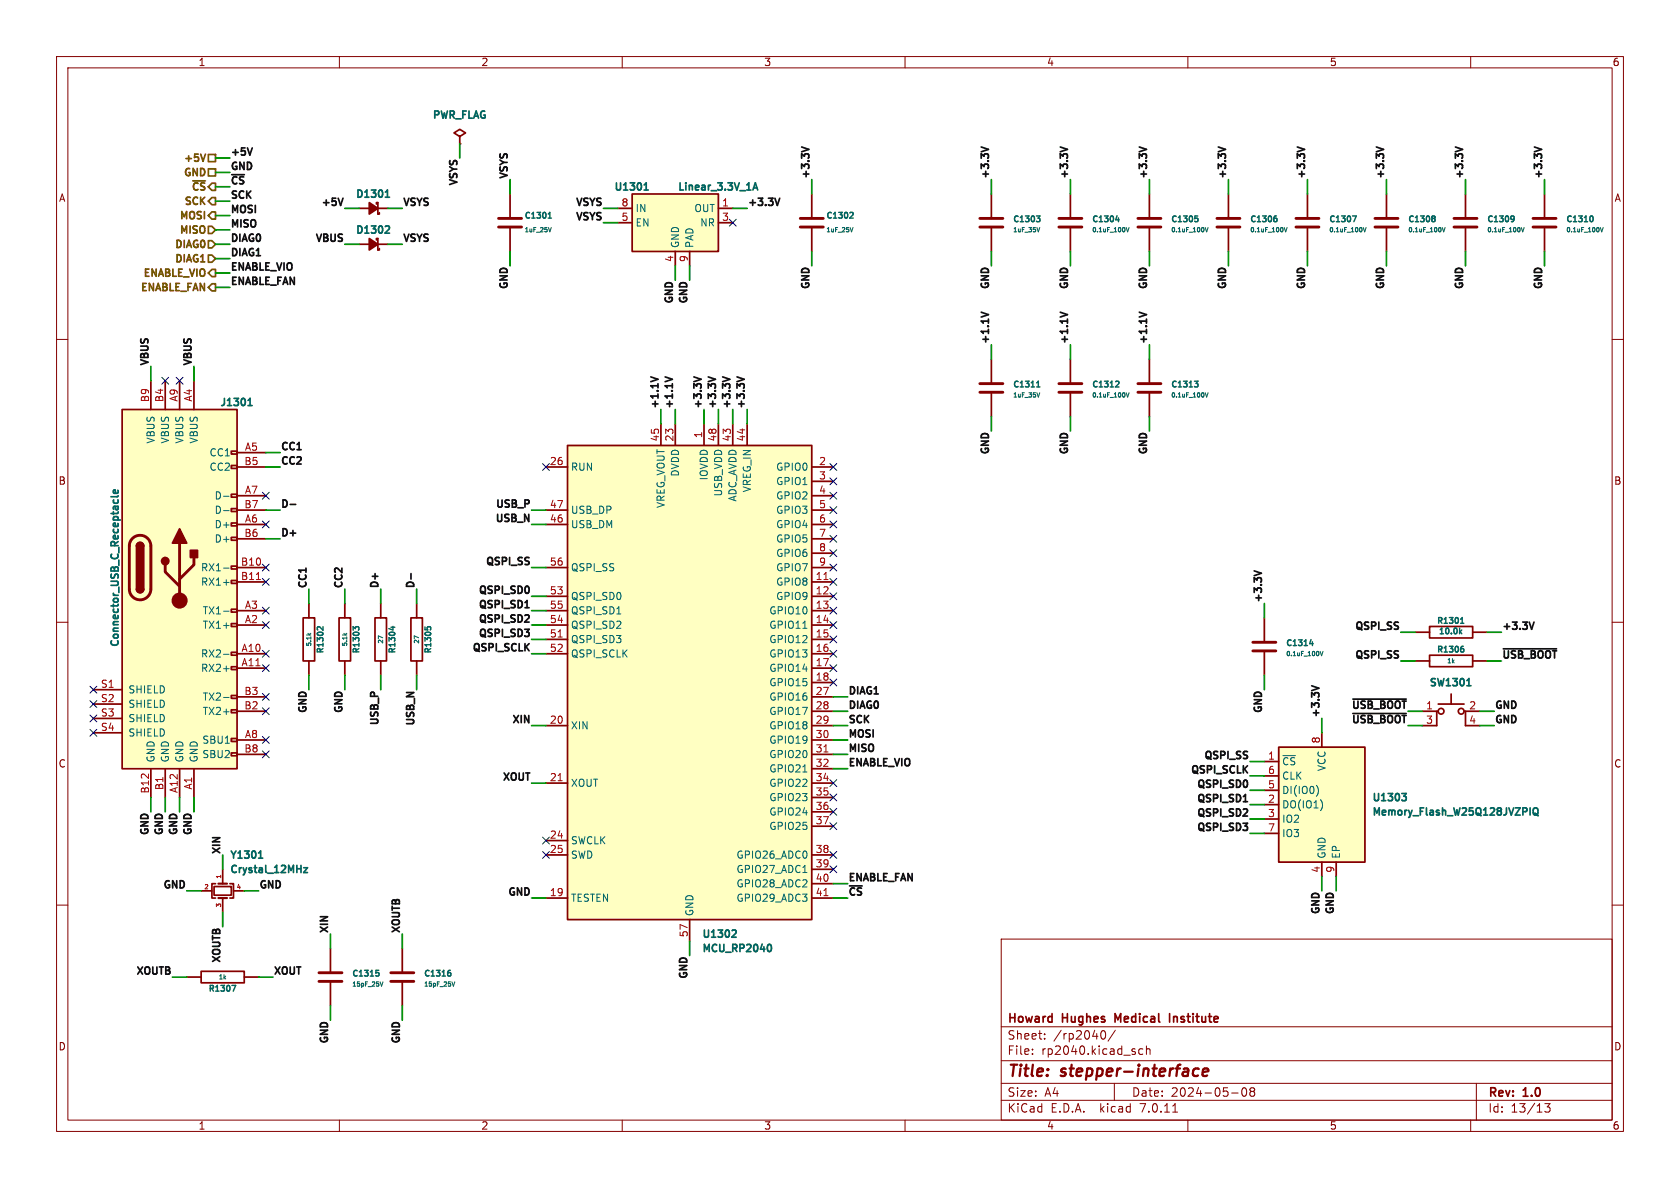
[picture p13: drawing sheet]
<svg xmlns="http://www.w3.org/2000/svg" width="297mm" height="210mm" viewBox="0 0 297 210" stroke-linecap="round" stroke-linejoin="round" font-family="sans-serif">
<defs><g id="words">
<g font-size="2.8" fill="#840000">
<text x="178" y="190.9">Title:</text>
<text x="187.7" y="190.9">stepper-interface</text>
</g>
<g font-size="2.1" fill="#840000">
<text x="178" y="184">Sheet:</text>
<text x="178" y="181.2">Howard</text>
<text x="186.2" y="184">/rp2040/</text>
<text x="187.9" y="181.2">Hughes</text>
<text x="197.8" y="181.2">Medical</text>
<text x="208" y="181.2">Institute</text>
<text x="178" y="186.7">File:</text>
<text x="184.1" y="186.7">rp2040.kicad_sch</text>
<text x="178" y="196.9">KiCad</text>
<text x="178" y="194.1">Size:</text>
<text x="184.7" y="194.1">A4</text>
<text x="185.7" y="196.9">E.D.A.</text>
<text x="194.6" y="196.9">kicad</text>
<text x="200" y="194.1">Date:</text>
<text x="201.8" y="196.9">7.0.11</text>
<text x="207" y="194.1">2024-05-08</text>
<text x="263" y="194.3">Rev:</text>
<text x="263" y="196.9">Id:</text>
<text x="267.1" y="196.9">13/13</text>
<text x="269.4" y="194.3">1.0</text>
</g>
<g font-size="1.8" fill="#840000">
<text x="35" y="11.9">1</text>
<text x="85" y="11.9">2</text>
<text x="135" y="11.9">3</text>
<text x="185" y="11.9">4</text>
<text x="235" y="11.9">5</text>
<text x="285" y="11.9">6</text>
<text x="10.3" y="35.9">A</text>
<text x="285.3" y="35.9">A</text>
<text x="10.3" y="85.9">B</text>
<text x="285.3" y="85.9">B</text>
<text x="10.3" y="135.9">C</text>
<text x="285.3" y="135.9">C</text>
<text x="10.3" y="185.9">D</text>
<text x="285.3" y="185.9">D</text>
<text x="35" y="199.9">1</text>
<text x="85" y="199.9">2</text>
<text x="135" y="199.9">3</text>
<text x="185" y="199.9">4</text>
<text x="235" y="199.9">5</text>
<text x="285" y="199.9">6</text>
</g>
<g font-size="1.8" fill="#006464">
<text x="76.2" y="21.4">PWR_FLAG</text>
<text x="62.7" y="35.4">D1301</text>
<text x="108.3" y="34.1">U1301</text>
<text x="119.6" y="34.1">Linear_3.3V_1A</text>
<text x="62.7" y="41.7">D1302</text>
<text x="112.3" y="40.2">EN</text>
<text x="112.3" y="37.7">IN</text>
<text x="122.7" y="37.7">OUT</text>
<text x="123.7" y="40.2">NR</text>
<text x="120.2" y="43.9" transform="rotate(-90 120.2 43.9)">GND</text>
<text x="122.8" y="43.9" transform="rotate(-90 122.8 43.9)">PAD</text>
<text x="38.7" y="72.2">J1301</text>
<text x="27.5" y="78.5" transform="rotate(-90 27.5 78.5)">VBUS</text>
<text x="30.1" y="78.5" transform="rotate(-90 30.1 78.5)">VBUS</text>
<text x="32.6" y="78.5" transform="rotate(-90 32.6 78.5)">VBUS</text>
<text x="35.2" y="78.5" transform="rotate(-90 35.2 78.5)">VBUS</text>
<text x="36.9" y="80.9">CC1</text>
<text x="36.9" y="83.4">CC2</text>
<text x="100.8" y="83.4">RUN</text>
<text x="137.1" y="83.4">GPIO0</text>
<text x="37.8" y="88.5">D-</text>
<text x="117.7" y="89.9" transform="rotate(-90 117.7 89.9)">VREG_VOUT</text>
<text x="120.2" y="84.3" transform="rotate(-90 120.2 84.3)">DVDD</text>
<text x="125.3" y="85" transform="rotate(-90 125.3 85)">IOVDD</text>
<text x="127.9" y="87.9" transform="rotate(-90 127.9 87.9)">USB_VDD</text>
<text x="130.4" y="88.8" transform="rotate(-90 130.4 88.8)">ADC_AVDD</text>
<text x="132.9" y="87.1" transform="rotate(-90 132.9 87.1)">VREG_IN</text>
<text x="137.1" y="86">GPIO1</text>
<text x="137.1" y="88.5">GPIO2</text>
<text x="37.8" y="93.6">D+</text>
<text x="37.8" y="91">D-</text>
<text x="100.8" y="93.6">USB_DM</text>
<text x="100.8" y="91">USB_DP</text>
<text x="137.1" y="91">GPIO3</text>
<text x="137.1" y="93.6">GPIO4</text>
<text x="35.4" y="101.2">RX1-</text>
<text x="37.8" y="96.1">D+</text>
<text x="100.8" y="101.2">QSPI_SS</text>
<text x="137.1" y="96.1">GPIO5</text>
<text x="137.1" y="98.7">GPIO6</text>
<text x="137.1" y="101.2">GPIO7</text>
<text x="35.4" y="103.7">RX1+</text>
<text x="100.8" y="106.3">QSPI_SD0</text>
<text x="137.1" y="103.7">GPIO8</text>
<text x="137.1" y="106.3">GPIO9</text>
<text x="35.7" y="111.4">TX1+</text>
<text x="35.7" y="108.8">TX1-</text>
<text x="100.8" y="113.9">QSPI_SD3</text>
<text x="100.8" y="111.4">QSPI_SD2</text>
<text x="100.8" y="108.8">QSPI_SD1</text>
<text x="135.9" y="108.8">GPIO10</text>
<text x="135.9" y="111.4">GPIO11</text>
<text x="135.9" y="113.9">GPIO12</text>
<text x="21.4" y="114.6" transform="rotate(-90 21.4 114.6)">Connector_USB_C_Receptacle</text>
<text x="35.4" y="116.4">RX2-</text>
<text x="35.4" y="119">RX2+</text>
<text x="100.8" y="116.4">QSPI_SCLK</text>
<text x="135.9" y="116.4">GPIO13</text>
<text x="135.9" y="119">GPIO14</text>
<text x="22.6" y="122.8">SHIELD</text>
<text x="22.6" y="125.3">SHIELD</text>
<text x="35.7" y="124.1">TX2-</text>
<text x="135.9" y="121.5">GPIO15</text>
<text x="135.9" y="124.1">GPIO16</text>
<text x="252.5" y="121.7">SW1301</text>
<text x="22.6" y="127.9">SHIELD</text>
<text x="22.6" y="130.4">SHIELD</text>
<text x="35.7" y="131.7">SBU1</text>
<text x="35.7" y="126.6">TX2+</text>
<text x="100.8" y="129.1">XIN</text>
<text x="135.9" y="126.6">GPIO17</text>
<text x="135.9" y="129.1">GPIO18</text>
<text x="135.9" y="131.7">GPIO19</text>
<text x="27.5" y="134.9" transform="rotate(-90 27.5 134.9)">GND</text>
<text x="30.1" y="134.9" transform="rotate(-90 30.1 134.9)">GND</text>
<text x="32.6" y="134.9" transform="rotate(-90 32.6 134.9)">GND</text>
<text x="35.2" y="134.9" transform="rotate(-90 35.2 134.9)">GND</text>
<text x="35.7" y="134.2">SBU2</text>
<text x="135.9" y="134.2">GPIO20</text>
<text x="135.9" y="136.8">GPIO21</text>
<text x="226.6" y="135.5">~{CS}</text>
<text x="234.5" y="136.4" transform="rotate(-90 234.5 136.4)">VCC</text>
<text x="100.8" y="139.3">XOUT</text>
<text x="135.9" y="139.3">GPIO22</text>
<text x="135.9" y="141.8">GPIO23</text>
<text x="226.6" y="143.1">DO(IO1)</text>
<text x="226.6" y="140.6">DI(IO0)</text>
<text x="226.6" y="138">CLK</text>
<text x="242.4" y="142.1">U1303</text>
<text x="100.8" y="149.5">SWCLK</text>
<text x="135.9" y="144.4">GPIO24</text>
<text x="135.9" y="146.9">GPIO25</text>
<text x="226.6" y="145.6">IO2</text>
<text x="226.6" y="148.2">IO3</text>
<text x="242.4" y="144.6">Memory_Flash_W25Q128JVZPIQ</text>
<text x="40.4" y="152.2">Y1301</text>
<text x="40.4" y="154.8">Crystal_12MHz</text>
<text x="100.8" y="152">SWD</text>
<text x="130.1" y="152">GPIO26_ADC0</text>
<text x="130.1" y="154.5">GPIO27_ADC1</text>
<text x="234.5" y="151.9" transform="rotate(-90 234.5 151.9)">GND</text>
<text x="237.1" y="151.9" transform="rotate(-90 237.1 151.9)">EP</text>
<text x="100.8" y="159.6">TESTEN</text>
<text x="130.1" y="157.1">GPIO28_ADC2</text>
<text x="130.1" y="159.6">GPIO29_ADC3</text>
<text x="122.8" y="162.1" transform="rotate(-90 122.8 162.1)">GND</text>
<text x="123.9" y="166.2">U1302</text>
<text x="123.9" y="168.7">MCU_RP2040</text>
</g>
<g font-size="1.8" fill="#725600">
<text x="32.1" y="29">+5V</text>
<text x="32.1" y="31.6">GND</text>
<text x="33.5" y="34.1">~{CS}</text>
<text x="31.4" y="39.2">MOSI</text>
<text x="31.4" y="41.7">MISO</text>
<text x="32.2" y="36.7">SCK</text>
<text x="30.5" y="44.3">DIAG0</text>
<text x="30.5" y="46.8">DIAG1</text>
<text x="24.5" y="51.9">ENABLE_FAN</text>
<text x="25" y="49.4">ENABLE_VIO</text>
</g>
<g font-size="1.8" fill="#0f0f0f">
<text x="40.6" y="27.6">+5V</text>
<text x="40.6" y="32.7">~{CS}</text>
<text x="40.6" y="30.1">GND</text>
<text x="40.6" y="35.2">SCK</text>
<text x="80.9" y="33.2" transform="rotate(-90 80.9 33.2)">VSYS</text>
<text x="89.8" y="31.8" transform="rotate(-90 89.8 31.8)">VSYS</text>
<text x="143.2" y="31.8" transform="rotate(-90 143.2 31.8)">+3.3V</text>
<text x="174.9" y="31.8" transform="rotate(-90 174.9 31.8)">+3.3V</text>
<text x="188.9" y="31.8" transform="rotate(-90 188.9 31.8)">+3.3V</text>
<text x="202.9" y="31.8" transform="rotate(-90 202.9 31.8)">+3.3V</text>
<text x="216.8" y="31.8" transform="rotate(-90 216.8 31.8)">+3.3V</text>
<text x="230.8" y="31.8" transform="rotate(-90 230.8 31.8)">+3.3V</text>
<text x="244.8" y="31.8" transform="rotate(-90 244.8 31.8)">+3.3V</text>
<text x="258.7" y="31.8" transform="rotate(-90 258.7 31.8)">+3.3V</text>
<text x="272.7" y="31.8" transform="rotate(-90 272.7 31.8)">+3.3V</text>
<text x="40.6" y="40.3">MISO</text>
<text x="40.6" y="37.8">MOSI</text>
<text x="56.4" y="36.5">+5V</text>
<text x="71.1" y="36.5">VSYS</text>
<text x="101.4" y="39">VSYS</text>
<text x="101.4" y="36.5">VSYS</text>
<text x="132.1" y="36.5">+3.3V</text>
<text x="40.6" y="42.8">DIAG0</text>
<text x="40.6" y="47.9">ENABLE_VIO</text>
<text x="40.6" y="45.4">DIAG1</text>
<text x="55.4" y="42.8">VBUS</text>
<text x="71.1" y="42.8">VSYS</text>
<text x="40.6" y="50.5">ENABLE_FAN</text>
<text x="89.8" y="51.5" transform="rotate(-90 89.8 51.5)">GND</text>
<text x="143.2" y="51.5" transform="rotate(-90 143.2 51.5)">GND</text>
<text x="174.9" y="51.5" transform="rotate(-90 174.9 51.5)">GND</text>
<text x="188.9" y="51.5" transform="rotate(-90 188.9 51.5)">GND</text>
<text x="202.9" y="51.5" transform="rotate(-90 202.9 51.5)">GND</text>
<text x="216.8" y="51.5" transform="rotate(-90 216.8 51.5)">GND</text>
<text x="230.8" y="51.5" transform="rotate(-90 230.8 51.5)">GND</text>
<text x="244.8" y="51.5" transform="rotate(-90 244.8 51.5)">GND</text>
<text x="258.7" y="51.5" transform="rotate(-90 258.7 51.5)">GND</text>
<text x="272.7" y="51.5" transform="rotate(-90 272.7 51.5)">GND</text>
<text x="119" y="54.1" transform="rotate(-90 119 54.1)">GND</text>
<text x="121.6" y="54.1" transform="rotate(-90 121.6 54.1)">GND</text>
<text x="26.3" y="64.8" transform="rotate(-90 26.3 64.8)">VBUS</text>
<text x="33.9" y="64.8" transform="rotate(-90 33.9 64.8)">VBUS</text>
<text x="174.9" y="61" transform="rotate(-90 174.9 61)">+1.1V</text>
<text x="188.9" y="61" transform="rotate(-90 188.9 61)">+1.1V</text>
<text x="202.9" y="61" transform="rotate(-90 202.9 61)">+1.1V</text>
<text x="116.5" y="72.4" transform="rotate(-90 116.5 72.4)">+1.1V</text>
<text x="119" y="72.4" transform="rotate(-90 119 72.4)">+1.1V</text>
<text x="124.1" y="72.4" transform="rotate(-90 124.1 72.4)">+3.3V</text>
<text x="126.7" y="72.4" transform="rotate(-90 126.7 72.4)">+3.3V</text>
<text x="129.2" y="72.4" transform="rotate(-90 129.2 72.4)">+3.3V</text>
<text x="131.7" y="72.4" transform="rotate(-90 131.7 72.4)">+3.3V</text>
<text x="49.5" y="82.2">CC2</text>
<text x="49.5" y="79.7">CC1</text>
<text x="174.9" y="80.7" transform="rotate(-90 174.9 80.7)">GND</text>
<text x="188.9" y="80.7" transform="rotate(-90 188.9 80.7)">GND</text>
<text x="202.9" y="80.7" transform="rotate(-90 202.9 80.7)">GND</text>
<text x="49.5" y="89.8">D-</text>
<text x="87.3" y="89.8">USB_P</text>
<text x="49.5" y="94.9">D+</text>
<text x="87.2" y="92.4">USB_N</text>
<text x="85.5" y="100">QSPI_SS</text>
<text x="54.3" y="104.1" transform="rotate(-90 54.3 104.1)">CC1</text>
<text x="60.6" y="104.1" transform="rotate(-90 60.6 104.1)">CC2</text>
<text x="67" y="104.1" transform="rotate(-90 67 104.1)">D+</text>
<text x="73.3" y="104.1" transform="rotate(-90 73.3 104.1)">D-</text>
<text x="84.2" y="105.1">QSPI_SD0</text>
<text x="84.2" y="107.6">QSPI_SD1</text>
<text x="223.2" y="106.7" transform="rotate(-90 223.2 106.7)">+3.3V</text>
<text x="84.2" y="112.7">QSPI_SD3</text>
<text x="84.2" y="110.1">QSPI_SD2</text>
<text x="239.2" y="111.4">QSPI_SS</text>
<text x="265.4" y="111.4">+3.3V</text>
<text x="83.2" y="115.2">QSPI_SCLK</text>
<text x="239.2" y="116.5">QSPI_SS</text>
<text x="265.4" y="116.5">~{USB_BOOT}</text>
<text x="149.9" y="125.4">DIAG0</text>
<text x="149.9" y="122.8">DIAG1</text>
<text x="238.6" y="125.4">~{USB_BOOT}</text>
<text x="264.2" y="125.4">GND</text>
<text x="54.3" y="126.5" transform="rotate(-90 54.3 126.5)">GND</text>
<text x="60.6" y="126.5" transform="rotate(-90 60.6 126.5)">GND</text>
<text x="67" y="128.6" transform="rotate(-90 67 128.6)">USB_P</text>
<text x="73.3" y="128.7" transform="rotate(-90 73.3 128.7)">USB_N</text>
<text x="90.2" y="127.9">XIN</text>
<text x="149.9" y="130.5">MOSI</text>
<text x="149.9" y="127.9">SCK</text>
<text x="223.2" y="126.5" transform="rotate(-90 223.2 126.5)">GND</text>
<text x="233.3" y="127" transform="rotate(-90 233.3 127)">+3.3V</text>
<text x="238.6" y="127.9">~{USB_BOOT}</text>
<text x="264.2" y="127.9">GND</text>
<text x="149.9" y="135.5">ENABLE_VIO</text>
<text x="149.9" y="133">MISO</text>
<text x="210.2" y="136.8">QSPI_SCLK</text>
<text x="212.5" y="134.3">QSPI_SS</text>
<text x="88.5" y="138.1">XOUT</text>
<text x="211.2" y="139.4">QSPI_SD0</text>
<text x="211.2" y="141.9">QSPI_SD1</text>
<text x="26.3" y="148" transform="rotate(-90 26.3 148)">GND</text>
<text x="28.9" y="148" transform="rotate(-90 28.9 148)">GND</text>
<text x="31.4" y="148" transform="rotate(-90 31.4 148)">GND</text>
<text x="33.9" y="148" transform="rotate(-90 33.9 148)">GND</text>
<text x="211.2" y="147">QSPI_SD3</text>
<text x="211.2" y="144.4">QSPI_SD2</text>
<text x="39" y="151.1" transform="rotate(-90 39 151.1)">XIN</text>
<text x="149.9" y="155.9">ENABLE_FAN</text>
<text x="28.5" y="157.1">GND</text>
<text x="45.7" y="157.1">GND</text>
<text x="89.4" y="158.4">GND</text>
<text x="149.9" y="158.4">~{CS}</text>
<text x="58.1" y="165.1" transform="rotate(-90 58.1 165.1)">XIN</text>
<text x="70.8" y="165.1" transform="rotate(-90 70.8 165.1)">XOUTB</text>
<text x="233.3" y="162" transform="rotate(-90 233.3 162)">GND</text>
<text x="235.9" y="162" transform="rotate(-90 235.9 162)">GND</text>
<text x="23.7" y="172.4">XOUTB</text>
<text x="39" y="170.6" transform="rotate(-90 39 170.6)">XOUTB</text>
<text x="48.3" y="172.4">XOUT</text>
<text x="121.6" y="173.4" transform="rotate(-90 121.6 173.4)">GND</text>
<text x="58.1" y="184.9" transform="rotate(-90 58.1 184.9)">GND</text>
<text x="70.8" y="184.9" transform="rotate(-90 70.8 184.9)">GND</text>
</g>
<g font-size="1.8" fill="#a90000">
<text x="109.8" y="39.1">5</text>
<text x="109.8" y="36.6">8</text>
<text x="127.6" y="36.6">1</text>
<text x="127.6" y="39.1">3</text>
<text x="119.1" y="46.4" transform="rotate(-90 119.1 46.4)">4</text>
<text x="121.7" y="46.4" transform="rotate(-90 121.7 46.4)">9</text>
<text x="26.4" y="71.2" transform="rotate(-90 26.4 71.2)">B9</text>
<text x="29" y="71.2" transform="rotate(-90 29 71.2)">B4</text>
<text x="31.5" y="71.1" transform="rotate(-90 31.5 71.1)">A9</text>
<text x="34" y="71.1" transform="rotate(-90 34 71.1)">A4</text>
<text x="124.2" y="77.5" transform="rotate(-90 124.2 77.5)">1</text>
<text x="43.1" y="82.3">B5</text>
<text x="43.2" y="79.8">A5</text>
<text x="97.1" y="82.3">26</text>
<text x="116.6" y="78.1" transform="rotate(-90 116.6 78.1)">45</text>
<text x="119.1" y="78.1" transform="rotate(-90 119.1 78.1)">23</text>
<text x="126.7" y="78.1" transform="rotate(-90 126.7 78.1)">48</text>
<text x="129.3" y="78.1" transform="rotate(-90 129.3 78.1)">43</text>
<text x="131.8" y="78.1" transform="rotate(-90 131.8 78.1)">44</text>
<text x="144.7" y="82.3">2</text>
<text x="43.1" y="89.9">B7</text>
<text x="43.2" y="87.4">A7</text>
<text x="97.1" y="89.9">47</text>
<text x="144.7" y="84.8">3</text>
<text x="144.7" y="87.4">4</text>
<text x="144.7" y="89.9">5</text>
<text x="43.1" y="95">B6</text>
<text x="43.2" y="92.5">A6</text>
<text x="97.1" y="92.5">46</text>
<text x="144.7" y="92.5">6</text>
<text x="144.7" y="95">7</text>
<text x="42.5" y="100.1">B10</text>
<text x="97.1" y="100.1">56</text>
<text x="144.7" y="97.5">8</text>
<text x="144.7" y="100.1">9</text>
<text x="42.5" y="102.6">B11</text>
<text x="43.2" y="107.7">A3</text>
<text x="97.1" y="105.2">53</text>
<text x="97.1" y="107.7">55</text>
<text x="144.1" y="102.6">11</text>
<text x="144.1" y="105.2">12</text>
<text x="144.1" y="107.7">13</text>
<text x="43.2" y="110.2">A2</text>
<text x="97.1" y="112.8">51</text>
<text x="97.1" y="110.2">54</text>
<text x="144.1" y="110.2">14</text>
<text x="144.1" y="112.8">15</text>
<text x="42.6" y="115.3">A10</text>
<text x="42.6" y="117.9">A11</text>
<text x="97.1" y="115.3">52</text>
<text x="144.1" y="115.3">16</text>
<text x="144.1" y="117.9">17</text>
<text x="17.7" y="121.7">S1</text>
<text x="17.7" y="124.2">S2</text>
<text x="43.1" y="125.5">B2</text>
<text x="43.1" y="122.9">B3</text>
<text x="144.1" y="120.4">18</text>
<text x="144.1" y="122.9">27</text>
<text x="144.1" y="125.5">28</text>
<text x="252" y="125.5">1</text>
<text x="259.6" y="125.5">2</text>
<text x="17.7" y="126.7">S3</text>
<text x="17.7" y="129.3">S4</text>
<text x="43.2" y="130.6">A8</text>
<text x="97.1" y="128">20</text>
<text x="144.1" y="128">29</text>
<text x="144.1" y="130.6">30</text>
<text x="233.4" y="131.5" transform="rotate(-90 233.4 131.5)">8</text>
<text x="252" y="128">3</text>
<text x="259.6" y="128">4</text>
<text x="43.1" y="133.1">B8</text>
<text x="144.1" y="133.1">31</text>
<text x="144.1" y="135.6">32</text>
<text x="224.1" y="134.4">1</text>
<text x="224.1" y="136.9">6</text>
<text x="26.4" y="140.4" transform="rotate(-90 26.4 140.4)">B12</text>
<text x="29" y="139.8" transform="rotate(-90 29 139.8)">B1</text>
<text x="31.5" y="140.3" transform="rotate(-90 31.5 140.3)">A12</text>
<text x="34" y="139.7" transform="rotate(-90 34 139.7)">A1</text>
<text x="97.1" y="138.2">21</text>
<text x="144.1" y="138.2">34</text>
<text x="144.1" y="140.7">35</text>
<text x="144.1" y="143.3">36</text>
<text x="224.1" y="142">2</text>
<text x="224.1" y="139.4">5</text>
<text x="97.1" y="148.3">24</text>
<text x="144.1" y="145.8">37</text>
<text x="224.1" y="144.5">3</text>
<text x="224.1" y="147.1">7</text>
<text x="97.1" y="150.9">25</text>
<text x="144.1" y="150.9">38</text>
<text x="144.1" y="153.4">39</text>
<text x="144.1" y="156">40</text>
<text x="233.4" y="154.4" transform="rotate(-90 233.4 154.4)">4</text>
<text x="236" y="154.4" transform="rotate(-90 236 154.4)">9</text>
<text x="97.1" y="158.5">19</text>
<text x="144.1" y="158.5">41</text>
<text x="121.7" y="165.8" transform="rotate(-90 121.7 165.8)">57</text>
</g>
<g font-size="1.4" fill="#006464">
<text x="92.5" y="39">C1301</text>
<text x="145.9" y="39">C1302</text>
<text x="178.9" y="39.6">C1303</text>
<text x="192.8" y="39.6">C1304</text>
<text x="206.8" y="39.6">C1305</text>
<text x="220.8" y="39.6">C1306</text>
<text x="234.8" y="39.6">C1307</text>
<text x="248.7" y="39.6">C1308</text>
<text x="262.7" y="39.6">C1309</text>
<text x="276.7" y="39.6">C1310</text>
<text x="178.9" y="68.8">C1311</text>
<text x="192.8" y="68.8">C1312</text>
<text x="206.8" y="68.8">C1313</text>
<text x="253.8" y="110.6">R1301</text>
<text x="254.1" y="112.5">10.0k</text>
<text x="57.5" y="115.8" transform="rotate(-90 57.5 115.8)">R1302</text>
<text x="63.9" y="115.8" transform="rotate(-90 63.9 115.8)">R1303</text>
<text x="70.2" y="115.8" transform="rotate(-90 70.2 115.8)">R1304</text>
<text x="76.6" y="115.8" transform="rotate(-90 76.6 115.8)">R1305</text>
<text x="227.1" y="114.6">C1314</text>
<text x="253.8" y="115.7">R1306</text>
<text x="62" y="173">C1315</text>
<text x="74.7" y="173">C1316</text>
<text x="36.6" y="175.6">R1307</text>
</g>
<g font-size="1.1" fill="#006464">
<text x="92.6" y="41.3">1uF_25V</text>
<text x="145.9" y="41.3">1uF_25V</text>
<text x="178.9" y="41.3">1uF_35V</text>
<text x="192.9" y="41.3">0.1uF_100V</text>
<text x="206.9" y="41.3">0.1uF_100V</text>
<text x="220.8" y="41.3">0.1uF_100V</text>
<text x="234.8" y="41.3">0.1uF_100V</text>
<text x="248.8" y="41.3">0.1uF_100V</text>
<text x="262.7" y="41.3">0.1uF_100V</text>
<text x="276.7" y="41.3">0.1uF_100V</text>
<text x="178.9" y="70.5">1uF_35V</text>
<text x="192.9" y="70.5">0.1uF_100V</text>
<text x="206.9" y="70.5">0.1uF_100V</text>
<text x="68" y="114" transform="rotate(-90 68 114)">27</text>
<text x="74.3" y="114" transform="rotate(-90 74.3 114)">27</text>
<text x="55.3" y="114.5" transform="rotate(-90 55.3 114.5)">5.1k</text>
<text x="61.6" y="114.5" transform="rotate(-90 61.6 114.5)">5.1k</text>
<text x="227.2" y="116.2">0.1uF_100V</text>
<text x="255.7" y="117.5">1k</text>
<text x="38.5" y="173.4">1k</text>
<text x="62.1" y="174.7">15pF_25V</text>
<text x="74.8" y="174.7">15pF_25V</text>
</g>
<g font-size="1.1" fill="#a90000">
<text x="39.1" y="155.5" transform="rotate(-90 39.1 155.5)">1</text>
<text x="36" y="157.2">2</text>
<text x="39.1" y="160.5" transform="rotate(-90 39.1 160.5)">3</text>
<text x="41.7" y="157.2">4</text>
</g>
</g></defs>
<g fill="none" stroke="#840000" stroke-width=".18">
<path d="M10 10h277v190h-277zM12 12h273v186h-273zM60 10v2M110 10v2M160 10v2M210 10v2M260 10v2M10 60h2M285 60h2M10 110h2M285 110h2M10 160h2"/>
<path d="M285 160h2M177 166h108v32h-108zM60 198v2M110 198v2M160 198v2M177 194.5h108M177 191.5h108M177 187.5h108M177 181.5h108M182.5 186.3v.1M182.5 185.5v.1M184.7 183.6v.1"/>
<path d="M184.7 182.8v.1M194.7 182.3l-.1 .5M195.3 182.3a.81 .81 0 0 1-.3 1.4l-.3-.1-.1-.5M197 191.5v3M197.2 182.1l-1.3 2M202 185.5l-.4-.1-.3 .3v.4l.2 .2h.5M202.7 185.5l.2-.1 .3 .1 .1 .9M202.7 184.9v1.5M207.3 196.6h.9M210 198v2M217.7 193.2h1.2M219.7 192.4l.2-.1a.81 .81 0 0 1 .6 .6 .81 .81 0 0 1-.3 .8l-.2 .1a.81 .81 0 0 1-.3-1.4z"/>
<path d="M221.2 192.9l-.2-.2 .2-.4 .5 .1 .1 .2-.3 .3M221.2 192.9l-.2 .3v.3l.2 .3 .5-.1 .1-.2-.1-.4-.2-.2M221.2 192.9h.3M260 198v2M261 191.5v6.5M273.1 195.1h.9l-.5 .6 .5 .1v.7l-.3 .1h-.4l-.2-.1"/>
</g>
<path d="M211.2 189l.2-.1 .5 .1M211.8 190.1l-.6 .1M212.6 189.5l1-.1v-.4l-.2-.1-.6 .1-.2 .9 .2 .3 .6-.1" fill="none" stroke="#840000" stroke-width=".4"/>
<g fill="none" stroke="#840000" stroke-width=".3">
<path d="M81.3 24.1l1-.6-1-.6-1 .6 1 .6v1.3M90.2 34.3v4.3M109.2 36.8h2.6M109.2 39.4h2.6M111.8 34.3h15.2v10.2h-15.2zM127 36.8h2.5M127 39.4h2.5M189.2 34.3v4.3M203.2 34.3v4.3M217.2 34.3v4.3M245.1 34.3v4.3M259.1 34.3v4.3"/>
<path d="M90.2 40.1v4.4M119.4 44.5v2.5M121.9 44.5v2.5M189.2 40.1v4.4M203.2 40.1v4.4M217.2 40.1v4.4M245.1 40.1v4.4M259.1 40.1v4.4M21.6 72.4h20.3v63.5h-20.3zM26.7 67.3v5.1M29.2 67.3v5.1M31.7 67.3v5.1"/>
<path d="M34.3 67.3v5.1M40.9 79.8h1v.5h-1zM100.3 78.7h43.2v83.9h-43.2zM116.8 74.9v3.8M119.4 74.9v3.8M124.5 74.9v3.8M127 74.9v3.8M129.5 74.9v3.8M132.1 74.9v3.8M175.3 63.5v4.3M175.3 69.3v4.4M189.2 63.5v4.3"/>
<path d="M189.2 69.3v4.4M203.2 63.5v4.3M203.2 69.3v4.4M24.1 96.5a.64 .64 0 0 1 .7-.6 .64 .64 0 0 1 .6 .6M40.9 95h1v.5h-1zM40.9 92.5h1v.5h-1zM40.9 89.9h1v.5h-1zM40.9 87.4h1v.5h-1zM40.9 82.3h1v.5h-1zM41.9 80h5.1M41.9 92.7h5.1M41.9 87.6h5.1"/>
<path d="M41.9 82.6h5.1M41.9 95.3h5.1M41.9 90.2h5.1M96.5 92.7h3.8M96.5 82.6h3.8M96.5 90.2h3.8M143.5 92.7h3.8M143.5 87.6h3.8M143.5 82.6h3.8M143.5 95.3h3.8M143.5 90.2h3.8M143.5 85.1h3.8"/>
<path d="M143.5 97.8h3.8M24.1 104.1a.64 .64 0 0 0 .7 .7 .64 .64 0 0 0 .6-.7M40.9 117.9h1v.5h-1zM40.9 115.3h1v.5h-1zM40.9 110.2h1v.5h-1zM40.9 107.7h1v.5h-1zM40.9 102.6h1v.5h-1zM40.9 100.1h1v.5h-1zM41.9 115.6h5.1M41.9 118.1h5.1M41.9 110.5h5.1M41.9 108h5.1"/>
<path d="M41.9 100.3h5.1M41.9 102.9h5.1M53.6 109.2h2v7.6h-2zM54.6 106.7v2.5M54.6 116.8v2.6M59.9 109.2h2.1v7.6h-2.1zM61 106.7v2.5M61 116.8v2.6M66.3 109.2h2v7.6h-2zM67.3 106.7v2.5M67.3 116.8v2.6M72.6 109.2h2.1v7.6h-2.1z"/>
<path d="M73.7 106.7v2.5M73.7 116.8v2.6M96.5 115.6h3.8M96.5 110.5h3.8M96.5 108h3.8M96.5 100.3h3.8M96.5 105.4h3.8M96.5 113h3.8M143.5 115.6h3.8M143.5 118.1h3.8M143.5 110.5h3.8M143.5 108h3.8"/>
<path d="M143.5 100.3h3.8M143.5 102.9h3.8M143.5 105.4h3.8M143.5 113h3.8M223.5 109.2v4.3M223.5 115.1v4.3M250.2 116.8h2.5M250.2 111.8h2.5M252.7 115.8h7.6v2.1h-7.6zM252.7 110.7h7.6v2.1h-7.6zM260.3 116.8h2.6M260.3 111.8h2.6"/>
<path d="M16.5 121.9h5.1M16.5 124.5h5.1M16.5 127h5.1M16.5 129.5h5.1M26.7 135.9v5.1M29.2 135.9v5.1M31.7 135.9v5.1M34.3 135.9v5.1M40.9 133.1h1v.5h-1zM40.9 130.6h1v.5h-1zM40.9 125.5h1v.5h-1zM40.9 122.9h1v.5h-1z"/>
<path d="M41.9 130.8h5.1M41.9 125.7h5.1M41.9 123.2h5.1M41.9 133.4h5.1M96.5 128.3h3.8M96.5 138.4h3.8M143.5 130.8h3.8M143.5 125.7h3.8M143.5 123.2h3.8M143.5 133.4h3.8M143.5 128.3h3.8M143.5 120.7h3.8"/>
<path d="M143.5 138.4h3.8M143.5 135.9h3.8M223.5 134.6h2.6M223.5 139.7h2.6M223.5 137.2h2.6M226.1 132.1h15.2v20.3h-15.2zM233.7 129.5v2.6M251.5 125.7h2.5M254.3 125.7h-.3v2.6h-2.5M254.3 124.5h4.5M256.5 122.7v1.8M258.8 125.7h.3v2.6h2.5"/>
<path d="M259.1 125.7h2.5M35.6 157.5h1.9M37.8 156.7h3.1v1.5h-3.1zM38.1 156.2h-.6v2.6h.6M39.4 153.7v2.5M39.4 158.8v2.5M40.6 156.2h.7v2.6h-.7M41.3 157.5h1.9M96.5 158.8h3.8M96.5 148.6h3.8M96.5 151.1h3.8M143.5 158.8h3.8"/>
<path d="M143.5 151.1h3.8M143.5 141h3.8M143.5 143.5h3.8M143.5 146.1h3.8M143.5 153.7h3.8M143.5 156.2h3.8M223.5 142.2h2.6M223.5 144.8h2.6M223.5 147.3h2.6M233.7 152.4v2.5M236.2 152.4v2.5M58.4 167.6v4.4"/>
<path d="M58.4 173.5v4.3M71.1 167.6v4.4M71.1 173.5v4.3M121.9 162.6v3.8M206.8 179.2v1.5M197.6 180.3l-.5-1.1v1.5"/>
<circle cx="254.8" cy="125.7" r=".51"/>
<circle cx="258.3" cy="125.7" r=".51"/>
</g>
<g fill="none" stroke="#840000" stroke-width=".51">
<path d="M88.1 38.6h4.1M187.2 38.6h4.1M201.2 38.6h4M215.1 38.6h4.1M243.1 38.6h4M257 38.6h4.1M88.1 40.1h4.1M187.2 40.1h4.1M201.2 40.1h4M215.1 40.1h4.1M243.1 40.1h4M257 40.1h4.1"/>
<path d="M173.2 69.3h4.1M173.2 67.8h4.1M187.2 69.3h4.1M187.2 67.8h4.1M201.2 69.3h4M201.2 67.8h4M23.4 95.2a1.91 1.91 0 0 1 2.1-.4 1.91 1.91 0 0 1 1.2 1.7v7.6a1.91 1.91 0 0 1-1.9 1.9 1.91 1.91 0 0 1-1.9-1.9v-7.7l.1-.7zM29.2 99.8v1.3l2.5 2.5M31.7 96v10.2M34.3 98.6v1.2l-2.6 2.6M221.5 115.1h4.1M221.5 113.5h4.1"/>
<path d="M56.4 173.5h4.1M56.4 172h4.1M69.1 173.5h4.1M69.1 172h4.1"/>
</g>
<g fill="none" stroke="#006464" stroke-width=".25">
<path d="M96.9 38.6h.6M96.9 37.8l.3-.3v1.1M197.5 38.1l-.3 .8h.7M197.7 38.5v.7M211.3 38.2h.4M211.4 38.6h.2l.2 .2-.1 .3-.3 .1M225.4 38.6l.4 .2-.1 .3-.3 .1M225.7 38.2h-.3M253.3 38.2l.4 .2-.2 .2M253.3 38.6h.2M253.5 38.6l.2 .4-.4 .2M267.3 38.2l.3 .1 .1 .5-.2 .3-.3 .1"/>
<path d="M267.7 38.6l-.4 .2M183.3 68.4h.6M183.3 67.7l.3-.3v1M197.4 67.4h.3l.1 .3-.6 .7h.6M211.2 67.4h.6l-.3 .4 .2 .1 .1 .3-.2 .2h-.3M57.1 110.8v.6l-.7-.6-.3 .1v.3M63.4 111.3v-.3l-.1-.2h-.4l-.1 .3-.4-.3v.6M69.1 110.9h.7M69.5 110.7v.7l-.8-.3M75.1 110.8v.5M75.5 111.2v-.2l.2-.2 .4 .1v.3M231.8 113.1l-.3 .7h.7"/>
<path d="M232 113.4v.7M258.1 111.7l.3 .3M258.2 110.2h.6M258.2 109.5l.3-.3v1M258.4 114.6l.4 .2-.1 .4-.3 .1M258.4 111.4l-.4 .3M258.7 114.2l-.3 .1M66.5 171.5h.5M66.6 171.9h.2l.2 .2-.1 .4h-.3M79.3 171.9l.4 .2v.3l-.4 .1M79.6 171.5l-.3 .1"/>
</g>
<g fill="none" stroke="#006464" stroke-width=".19">
<path d="M97.5 40.2l-.3 .8M199.1 40.2l.2 .8 .3-.8M213.1 40.2l.2 .8 .3-.8M227 40.2l.3 .8 .2-.8M255 40.2l.2 .8 .3-.8M268.9 40.2l.3 .8 .3-.8M183.8 69.4l-.2 .8M199.1 69.4l.2 .8 .3-.8M213.1 69.4l.2 .8 .3-.8M54.4 112l.3 .2M55 112l-.3 .2M60.8 112l.3 .2"/>
<path d="M61.3 112l-.3 .2M67.7 112.7l-.8-.3v.5M74 112.7l-.8-.3v.5M233.4 115.2l.2 .7 .3-.7M67.2 173.6l.2 .7 .3-.7M79.9 173.6l.2 .7 .3-.7"/>
</g>
<path d="M38.6 156.2h1.5M38.6 158.8h1.5" fill="none" stroke="#840000" stroke-width=".38"/>
<g fill="none" stroke="#006464" stroke-width=".3">
<path d="M113.9 33.6h.7M113.9 32.7l.3-.4v1.3M133.1 33.6l.4-1.3 .5 1.3M133.2 33.2h.6M43.8 71.7h.8M43.8 70.8l.4-.4v1.3M20.1 88.4l-.1 .3 .3 .3 .5-.2v-.4M20.8 86.7l.1 .3-.2 .2-.6-.1v-.4l.2-.1 .2 .6M20.9 87.6l-.2 .2h-1.1M259.3 121.2h.7M259.4 120.3l.3-.3v1.2M45.7 151.7h.7"/>
<path d="M45.7 150.8l.4-.4v1.3M52.5 153.6h.7M53.2 153v1.2M53.7 153.4h.7l-.7 .8h.7M247.8 140.3h.8l-.4 .5 .3 .1 .1 .4-.2 .2h-.4M269.7 142.8l.3 .3-.1 .3-.2 .1M270.5 142.8v1.3M271.1 143l.2-.2a.43 .43 0 0 1 .6 .4v.5a.42 .42 0 0 1-.4 .4 .42 .42 0 0 1-.5-.4zM271.3 143.8l.4 .2M271.7 144l.3 .2M129.6 164.4l.4 .1 .2 .3-.8 .9h.8M135.8 167l.2-.1a.68 .68 0 0 1 .4 .7 .68 .68 0 0 1-.4 .6h-.2"/>
</g>
<g fill="#ffffc2" stroke="#ffffc2" stroke-width=".18">
<path d="M21.6 72.4h20.3v63.5h-20.3z"/>
<path d="M100.3 78.7h43.2v83.9h-43.2z"/>
<path d="M226.1 132.1h15.2v20.3h-15.2z"/>
<path d="M111.8 34.3h15.2v10.2h-15.2z"/>
</g>
<g fill="#840000" stroke="#840000" stroke-width=".3">
<path d="M24.1 104.1h1.3a.64 .64 0 0 1-.6 .7 .64 .64 0 0 1-.7-.7z"/>
<path d="M24.1 96.5h1.3v7.6h-1.3z"/>
<path d="M24.3 96.1a.64 .64 0 0 1 .7-.2 .64 .64 0 0 1 .4 .6h-1.3z"/>
<path d="M31.7 93.5l1.3 2.5h-2.5z"/>
<path d="M33.7 97.3h1.2v1.3h-1.2z"/>
<circle cx="29.2" cy="99.2" r=".63"/>
<circle cx="31.7" cy="106.2" r="1.27"/>
</g>
<g fill="none" stroke="#006464" stroke-width=".18">
<path d="M39.5 87.7h1M39.5 90.3h1M39.5 115.7h1M39.5 118.2h1M39.5 108h1M39.5 100.4h1M39.5 103h1M109 108.5h.8M141.9 111.1h.8M39.5 123.3h1M141.9 136.5h.8M232.8 138.9a1.49 1.49 0 0 1 0 1.8"/>
<path d="M141.9 154.2h.8M233.7 141.9v.9"/>
</g>
<path d="M45.3 102.5h.8M98.7 112.6h.7M145.7 102.5h.7M98.7 138h.7M145.7 132.9h.7M145.7 158.3h.7" fill="none" stroke="#a90000" stroke-width=".18"/>
<circle cx="81.3" cy="25.4" r=".15" fill="#840000"/>
<path d="M141.5 38.6h4M173.2 38.6h4.1M229.1 38.6h4.1M271 38.6h4.1M141.5 40.1h4M173.2 40.1h4.1M229.1 40.1h4.1M271 40.1h4.1" fill="none" stroke="#840000" stroke-width=".51"/>
<g fill="none" stroke="#840000" stroke-width=".3">
<path d="M63.5 36.8h1.8M66.5 36.1v-.3h.3v2h.3v-.2M66.8 36.8h1.8M143.5 34.3v4.3M175.3 34.3v4.3M231.1 34.3v4.3M273 34.3v4.3M63.5 43.2h1.8M66.5 42.4v-.2h.3v2h.3v-.3M66.8 43.2h1.8M143.5 40.1v4.4M175.3 40.1v4.4"/>
<path d="M231.1 40.1v4.4M273 40.1v4.4M33 172.7h2.6M35.6 171.7h7.6v2h-7.6zM43.2 172.7h2.5"/>
</g>
<path d="M150.4 37.5l.3 .1 .1 .2-.6 .8h.6M183.2 38.2h.7l-.4 .4 .3 .1 .1 .3-.2 .2h-.3M239.1 38.2h.7l-.5 1M281.2 38.2h.1a.54 .54 0 0 1 .4 .5 .54 .54 0 0 1-.4 .5l-.1-.1M41 174.2h.7l-.5 1" fill="none" stroke="#006464" stroke-width=".25"/>
<path d="M150.8 40.2l-.3 .8M183.8 40.2l-.2 .8M241 40.2l.3 .8 .2-.8M282.9 40.2l.3 .8 .2-.8" fill="none" stroke="#006464" stroke-width=".19"/>
<g fill="#840000" stroke="#840000" stroke-width=".3">
<path d="M65.3 35.8l1.5 1-1.5 1z"/>
<path d="M65.3 42.2l1.5 1-1.5 1z"/>
</g>
<path d="M68.1 34.9h.8M68.1 34l.4-.4v1.3M68.3 39.9l.4 .1 .2 .3-.8 .9h.8" fill="none" stroke="#006464" stroke-width=".3"/>
<path d="M35.5 27.2l.4 1.3 .4-1.3M36.8 29.8h1.3v1.3h-1.3zM36.8 27.3h1.3v1.3h-1.3zM37.5 37.5h.6v1.2h-.6l-.7-.6zM37.5 34.9h.6v1.3h-.6l-.7-.6zM35.5 46.3h.7M36.8 42.5h.7l.6 .7-.6 .6h-.7zM36.8 45.1h.7l.6 .6-.6 .7h-.7zM36.8 40h.7l.6 .6-.6 .7h-.7zM37.5 47.6h.6v1.3h-.6l-.7-.6zM37.5 50.2h.6v1.2h-.6l-.7-.6z" fill="none" stroke="#725600" stroke-width=".3"/>
<g fill="none" stroke="#0f0f0f" stroke-width=".3">
<path d="M44.6 26.1l-.4 1.3M59.8 35l.4 1.3 .4-1.3M137 35l.4 1.3 .4-1.3M141.7 26l1.3 .4-1.3 .4M173.5 26l1.2 .4-1.2 .4M187.4 26l1.3 .4-1.3 .4M201.4 26l1.3 .4-1.3 .4M215.4 26l1.2 .4-1.2 .4M229.3 26l1.3 .4-1.3 .4M243.3 26l1.3 .4-1.3 .4M257.3 26l1.3 .4-1.3 .4M271.3 26l1.2 .4-1.2 .4"/>
<path d="M173.5 55.2l1.2 .4-1.2 .4M187.4 55.2l1.3 .4-1.3 .4M201.4 55.2l1.3 .4-1.3 .4M115 66.6l1.3 .4-1.3 .5M117.6 66.6l1.3 .4-1.3 .5M122.7 66.6l1.2 .4-1.2 .5M125.2 66.6l1.3 .4-1.3 .5M127.7 66.6l1.3 .4-1.3 .5M130.3 66.6l1.3 .4-1.3 .5M51.3 89.2h1M72.7 101.4v1M92.8 111.2h.7l-.4 .5"/>
<path d="M92.8 107.4h.7M93.1 106.3l.1-.1v1.2M93.4 111.8l.1 .2-.1 .4M93.4 103.7l.1 .4-.1 .7M93.4 108.8l.1 .1v.3l-.7 .8h.7M221.7 100.9l1.3 .4-1.3 .5M265.8 114.7h9.4M270.3 110l.5 1.2 .4-1.2M220.4 138l.1 .4-.1 .7M231.9 121.2l1.3 .5-1.3 .4M239.2 123.6h9.4M239.2 126.1h9.4"/>
<path d="M219.8 145.5h.7l-.4 .5M219.8 141.7h.7M220.1 140.6l.1-.2v1.3M220.4 143l.1 .2v.3l-.7 .8h.7M220.4 146.1l.1 .2-.1 .4"/>
</g>
<g fill="none" stroke="#009600" stroke-width=".3">
<path d="M38.1 35.6h2.5M38.1 38.1h2.5M38.1 30.5h2.5M38.1 33h2.5M38.1 27.9h2.5M61 36.8h2.5M68.6 36.8h2.5M81.3 25.4v2.5M90.2 31.8v2.5M106.7 39.4h2.5M106.7 36.8h2.5M129.5 36.8h2.6"/>
<path d="M143.5 31.8v2.5M175.3 31.8v2.5M189.2 31.8v2.5M203.2 31.8v2.5M217.2 31.8v2.5M231.1 31.8v2.5M245.1 31.8v2.5M259.1 31.8v2.5M273 31.8v2.5M38.1 50.8h2.5M38.1 48.3h2.5M38.1 45.7h2.5"/>
<path d="M38.1 43.2h2.5M38.1 40.6h2.5M61 43.2h2.5M68.6 43.2h2.5M90.2 44.5v2.5M119.4 47v2.5M121.9 47v2.5M143.5 44.5v2.5M175.3 44.5v2.5M189.2 44.5v2.5M203.2 44.5v2.5M217.2 44.5v2.5"/>
<path d="M231.1 44.5v2.5M245.1 44.5v2.5M259.1 44.5v2.5M273 44.5v2.5M26.7 64.8v2.5M34.3 64.8v2.5M116.8 72.4v2.5M119.4 72.4v2.5M124.5 72.4v2.5M127 72.4v2.5M129.5 72.4v2.5M132.1 72.4v2.5"/>
<path d="M175.3 61v2.5M175.3 73.7v2.5M189.2 61v2.5M189.2 73.7v2.5M203.2 61v2.5M203.2 73.7v2.5M47 90.2h2.5M47 80h2.5M47 95.3h2.5M47 82.6h2.5M94 92.7h2.5M94 90.2h2.5"/>
<path d="M54.6 104.1v2.6M54.6 119.4v2.5M61 104.1v2.6M61 119.4v2.5M67.3 104.1v2.6M67.3 119.4v2.5M73.7 104.1v2.6M73.7 119.4v2.5M94 105.4h2.5M94 100.3h2.5M94 110.5h2.5M94 108h2.5"/>
<path d="M94 115.6h2.5M94 113h2.5M223.5 106.7v2.5M223.5 119.4v2.5M247.6 116.8h2.6M247.6 111.8h2.6M262.9 116.8h2.5M262.9 111.8h2.5M94 128.3h2.5M94 138.4h2.5M147.3 135.9h2.6M147.3 128.3h2.6"/>
<path d="M147.3 125.7h2.6M147.3 133.4h2.6M147.3 130.8h2.6M147.3 123.2h2.6M221 139.7h2.5M221 134.6h2.5M221 137.2h2.5M233.7 127v2.5M248.9 128.3h2.6M248.9 125.7h2.6M261.6 128.3h2.6M261.6 125.7h2.6"/>
<path d="M26.7 141v2.5M29.2 141v2.5M31.7 141v2.5M33 157.5h2.6M34.3 141v2.5M39.4 151.1v2.6M43.2 157.5h2.5M94 158.8h2.5M147.3 156.2h2.6M147.3 158.8h2.6M221 144.8h2.5M221 142.2h2.5"/>
<path d="M221 147.3h2.5M233.7 154.9v2.6M236.2 154.9v2.6M30.5 172.7h2.5M39.4 161.3v2.5M45.7 172.7h2.6M58.4 165.1v2.5M58.4 177.8v2.5M71.1 165.1v2.5M71.1 177.8v2.5M121.9 166.4v2.5"/>
</g>
<g fill="none" stroke="#000084" stroke-width=".18">
<path d="M128.9 38.8l1.2 1.2M130.1 38.8l-1.2 1.2M28.6 66.7l1.2 1.2M29.8 66.7l-1.2 1.2M31.1 66.7l1.3 1.2M32.4 66.7l-1.3 1.2M46.4 87l1.2 1.2M46.4 92.1l1.2 1.2M46.4 99.7l1.2 1.2M47.6 87l-1.2 1.2M47.6 92.1l-1.2 1.2M47.6 99.7l-1.2 1.2"/>
<path d="M95.9 81.9l1.2 1.3M97.1 81.9l-1.2 1.3M146.7 99.7l1.2 1.2M146.7 89.6l1.2 1.2M146.7 92.1l1.2 1.2M146.7 84.5l1.2 1.2M146.7 87l1.2 1.2M146.7 94.6l1.2 1.3M146.7 97.2l1.2 1.2M146.7 81.9l1.2 1.3M147.9 99.7l-1.2 1.2M147.9 89.6l-1.2 1.2"/>
<path d="M147.9 92.1l-1.2 1.2M147.9 84.5l-1.2 1.2M147.9 87l-1.2 1.2M147.9 94.6l-1.2 1.3M147.9 97.2l-1.2 1.2M147.9 81.9l-1.2 1.3M46.4 102.3l1.2 1.2M46.4 107.3l1.2 1.3M46.4 115l1.2 1.2M46.4 117.5l1.2 1.2M46.4 109.9l1.2 1.2M47.6 102.3l-1.2 1.2"/>
<path d="M47.6 107.3l-1.2 1.3M47.6 115l-1.2 1.2M47.6 117.5l-1.2 1.2M47.6 109.9l-1.2 1.2M146.7 104.8l1.2 1.2M146.7 102.3l1.2 1.2M146.7 109.9l1.2 1.2M146.7 117.5l1.2 1.2M146.7 115l1.2 1.2M146.7 112.4l1.2 1.2M146.7 107.3l1.2 1.3M147.9 104.8l-1.2 1.2"/>
<path d="M147.9 102.3l-1.2 1.2M147.9 109.9l-1.2 1.2M147.9 117.5l-1.2 1.2M147.9 115l-1.2 1.2M147.9 112.4l-1.2 1.2M147.9 107.3l-1.2 1.3M15.9 123.9l1.2 1.2M15.9 121.3l1.2 1.2M15.9 128.9l1.2 1.2M15.9 126.4l1.2 1.2M17.1 123.9l-1.2 1.2M17.1 121.3l-1.2 1.2"/>
<path d="M17.1 128.9l-1.2 1.2M17.1 126.4l-1.2 1.2M46.4 132.7l1.2 1.3M46.4 130.2l1.2 1.2M46.4 125.1l1.2 1.2M46.4 122.6l1.2 1.2M47.6 132.7l-1.2 1.3M47.6 130.2l-1.2 1.2M47.6 125.1l-1.2 1.2M47.6 122.6l-1.2 1.2M146.7 137.8l1.2 1.2M146.7 120l1.2 1.3"/>
<path d="M147.9 137.8l-1.2 1.2M147.9 120l-1.2 1.3M95.9 148l1.2 1.2M95.9 150.5l1.2 1.2M97.1 150.5l-1.2 1.2M97.1 148l-1.2 1.2M146.7 142.9l1.2 1.2M146.7 150.5l1.2 1.2M146.7 140.4l1.2 1.2M146.7 145.4l1.2 1.3M146.7 153.1l1.2 1.2M147.9 142.9l-1.2 1.2"/>
<path d="M147.9 150.5l-1.2 1.2M147.9 140.4l-1.2 1.2M147.9 145.4l-1.2 1.3M147.9 153.1l-1.2 1.2"/>
</g>
<use href="#words"/>
</svg>
